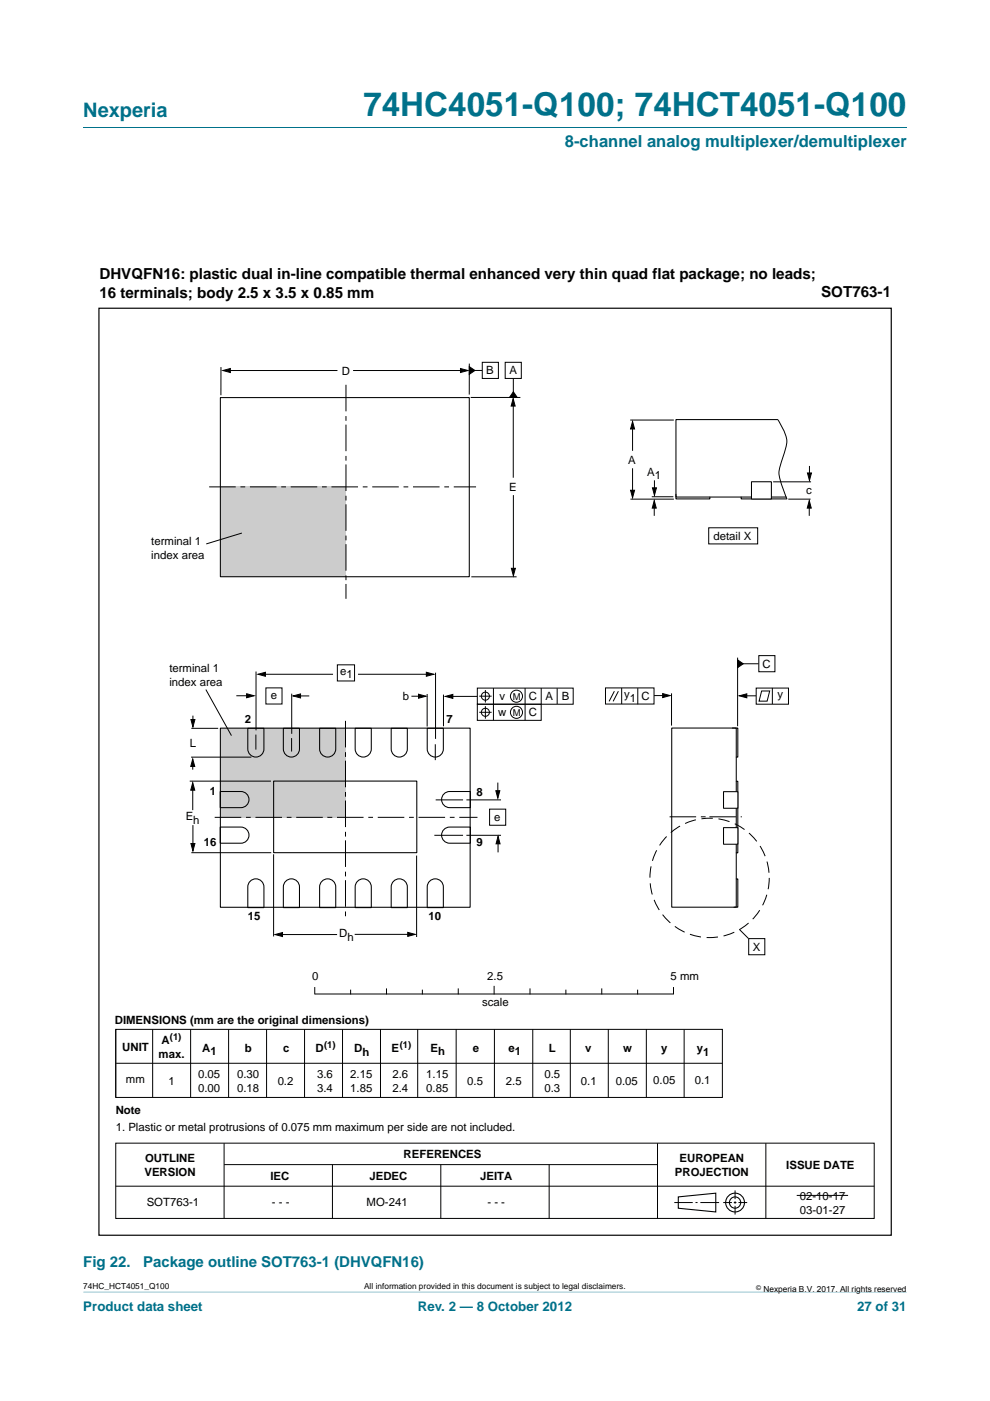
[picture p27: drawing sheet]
<svg xmlns="http://www.w3.org/2000/svg" width="210mm" height="297mm" viewBox="0 0 210 297" stroke-linecap="round" stroke-linejoin="round" font-family="sans-serif">
<defs><g id="words">
<text font-size="7" fill="#00718a" x="77.1" y="24.6">74HC4051-Q100; 74HCT4051-Q100</text>
<text font-size="4.2" fill="#00718a" x="17.7" y="24.9">Nexperia</text>
<text font-size="3.5" fill="#00718a" x="119.8" y="31.1">8-channel analog multiplexer/demultiplexer</text>
<g font-size="3.2">
<text x="21.1" y="59.2">DHVQFN16: plastic dual in-line compatible thermal enhanced very thin quad flat package; no leads;</text>
<text x="21.1" y="63.1">16 terminals; body 2.5 x 3.5 x 0.85 mm</text>
<text x="174.2" y="62.9">SOT763-1</text>
</g>
<g font-size="3.2" fill="#00718a">
<text x="17.7" y="268.6">Fig 22.</text>
<text x="30.4" y="268.6">Package outline SOT763-1 (DHVQFN16)</text>
</g>
<g font-size="2.8" fill="#00718a">
<text x="17.7" y="277.9">Product data sheet</text>
<text x="88.6" y="277.9">Rev. 2 — 8 October 2012</text>
<text x="181.8" y="277.9">27 of 31</text>
</g>
<g font-size="2.4">
<text x="72.5" y="79.6">D</text>
<text x="103.1" y="79.4">B</text>
<text x="108" y="79.3">A</text>
<text x="133.3" y="98.5">A</text>
<text x="137.3" y="100.8">A</text>
<text x="138.9" y="101.6">1</text>
<text x="108" y="104.1">E</text>
<text x="171" y="104.7">c</text>
<text x="32.1" y="115.5">terminal 1</text>
<text x="32.1" y="118.5">index area</text>
<text x="151.3" y="114.5">detail X</text>
<text x="35.9" y="142.5">terminal 1</text>
<text x="72.1" y="143">e</text>
<text x="73.5" y="143.8">1</text>
<text x="161.7" y="141.6">C</text>
<text x="35.9" y="145.4">index area</text>
<text x="57.4" y="148.3">e</text>
<text x="85.4" y="148.3">b</text>
<text x="105.9" y="148.3">v</text>
<text x="112.2" y="148.5">C</text>
<text x="115.7" y="148.5">A</text>
<text x="119.2" y="148.5">B</text>
<text x="132.4" y="148">y</text>
<text x="133.6" y="148.8">1</text>
<text x="136.1" y="148.5">C</text>
<text x="164.9" y="147.9">y</text>
<text x="51.9" y="153.4">2</text>
<text x="94.7" y="153.4">7</text>
<text x="105.7" y="151.7">w</text>
<text x="112.2" y="151.8">C</text>
<text x="40.3" y="158.3">L</text>
<text x="39.4" y="173.9">E</text>
<text x="44.5" y="168.5">1</text>
<text x="101.1" y="168.7">8</text>
<text x="104.8" y="174">e</text>
<text x="41" y="174.7">h</text>
<text x="43.2" y="179.4">16</text>
<text x="101.1" y="179.4">9</text>
<text x="52.5" y="195.1">15</text>
<text x="90.9" y="195.1">10</text>
<text x="71.9" y="198.7">D</text>
<text x="73.7" y="199.5">h</text>
<text x="159.7" y="201.6">X</text>
<text x="66.2" y="207.9">0</text>
<text x="103.3" y="207.9">2.5</text>
<text x="142.2" y="207.9">5 mm</text>
<text x="102.3" y="213.3">scale</text>
<text x="24.4" y="217.1">DIMENSIONS (mm are the original dimensions)</text>
<text x="34.3" y="221.4">A</text>
<text x="25.9" y="222.8">UNIT</text>
<text x="33.6" y="224.3">max.</text>
<text x="42.9" y="223">A</text>
<text x="44.6" y="223.6">1</text>
<text x="51.9" y="223">b</text>
<text x="60.1" y="223">c</text>
<text x="66.9" y="223.1">D</text>
<text x="75.1" y="223.1">D</text>
<text x="76.9" y="223.9">h</text>
<text x="83" y="223.1">E</text>
<text x="91.3" y="223">E</text>
<text x="92.9" y="223.6">h</text>
<text x="100.3" y="223">e</text>
<text x="107.9" y="223">e1</text>
<text x="116.4" y="223.1">L</text>
<text x="124.1" y="223.1">v</text>
<text x="132.1" y="223.1">w</text>
<text x="140.2" y="223">y</text>
<text x="147.8" y="223.1">y</text>
<text x="149.2" y="223.9">1</text>
<text x="26.7" y="229.7">mm</text>
<text x="35.7" y="230.1">1</text>
<text x="42" y="228.5">0.05</text>
<text x="42" y="231.5">0.00</text>
<text x="50.3" y="228.5">0.30</text>
<text x="50.3" y="231.5">0.18</text>
<text x="58.9" y="230.1">0.2</text>
<text x="67.3" y="228.5">3.6</text>
<text x="67.3" y="231.5">3.4</text>
<text x="74.3" y="228.5">2.15</text>
<text x="74.3" y="231.5">1.85</text>
<text x="83.2" y="228.5">2.6</text>
<text x="83.2" y="231.5">2.4</text>
<text x="90.4" y="228.5">1.15</text>
<text x="90.4" y="231.5">0.85</text>
<text x="99.1" y="230.1">0.5</text>
<text x="107.3" y="230.1">2.5</text>
<text x="115.5" y="228.5">0.5</text>
<text x="115.5" y="231.5">0.3</text>
<text x="123.2" y="230.1">0.1</text>
<text x="130.6" y="230.1">0.05</text>
<text x="138.6" y="229.9">0.05</text>
<text x="147.4" y="229.9">0.1</text>
<text x="24.5" y="236.2">Note</text>
<text x="24.5" y="239.8">1. Plastic or metal protrusions of 0.075 mm maximum per side are not included.</text>
<text x="85.6" y="245.6">REFERENCES</text>
<text x="30.6" y="249.3">VERSION</text>
<text x="30.8" y="246.3">OUTLINE</text>
<text x="57.4" y="250.2">IEC</text>
<text x="78.4" y="250.2">JEDEC</text>
<text x="101.9" y="250.2">JEITA</text>
<text x="143.1" y="249.3">PROJECTION</text>
<text x="144.2" y="246.3">EUROPEAN</text>
<text x="166.8" y="247.8">ISSUE DATE</text>
<text x="31.1" y="255.8">SOT763-1</text>
<text x="57.7" y="255.8">- - -</text>
<text x="77.8" y="255.8">MO-241</text>
<text x="103.4" y="255.8">- - -</text>
<text x="169.7" y="254.4">02-10-17</text>
<text x="169.7" y="257.3">03-01-27</text>
</g>
<g font-size="2">
<text x="108.8" y="148.3">M</text>
<text x="108.8" y="151.7">M</text>
<text x="36" y="220.6">(1)</text>
<text x="68.7" y="222.2">(1)</text>
<text x="84.8" y="222.2">(1)</text>
</g>
<g font-size="1.8">
<text x="17.7" y="273.3">74HC_HCT4051_Q100</text>
<text x="77.2" y="273.3">All information provided in this document is subject to legal disclaimers.</text>
<text x="161.9" y="273.9">Nexperia B.V. 2017. All rights reserved</text>
</g>
<text font-size="1.4" x="160.4" y="273.4">©</text>
</g></defs>
<path d="M17.7 273.9l174.6 .1z" fill="#00718a"/>
<path d="M17.7 27h174.6" fill="none" stroke="#00718a" stroke-width=".21"/>
<g fill="#ccc">
<path d="M46.7 103.2h26.7v19.1h-26.7z"/>
<path d="M46.7 154.4h26.6v18.9h-26.6z"/>
</g>
<g fill="none" stroke="#000" stroke-width=".21">
<path d="M46.9 77.8v6M48.4 78.6h23.2M74.9 78.6h23.3M99.5 77.1v6.6M100.1 78.5h2.1M102.3 76.8h3.4v3.4h-3.4zM107.2 76.8h3.4v3.4h-3.4zM99.8 84.3h10.6M108.9 85.6v15.7M108.9 80.3v3.4M133.7 89.1h9.2M134.2 90.3v5.3"/>
<path d="M134.2 99.3v5.2M165 89l.7 1.3a5.7 5.7 0 0 1 .7 5.7l-.7 1.9a5.6 5.6 0 0 0 0 4.8l1.2 3.1M171.7 98.8v2M51.3 113l-7.6 2.3M108.9 105v15.8M133.7 105.8h9.2M138.2 105.3h4.6M138.8 107.1v2.3M138.8 101.8v2.2M150.3 111.9h10.4v3.4h-10.4zM164 102.2h8M167.2 105.8h4.7"/>
<path d="M171.6 107.1v2.3M100 122.3h9.6M156.4 139.4v14.6M160.9 139h3.5v3.4h-3.5zM40.6 154.4h5.7M40.9 151.7v1.6M43.7 146.2l5.4 9.8M50.1 147.5h3M54.3 155.8v3.1M54.3 142.4v12.4M55.7 143h14.9M56.4 145.8h3.4v3.5h-3.4z"/>
<path d="M61.9 147.1v8.5M63 147.6h2.6M71.6 141h3.6v3.4h-3.6zM75.9 143h14.8M87.3 147.6h2.1M90.6 147.1v6.9M92.3 157.8v3.4M92.4 142.6v14.1M94.1 147.3v6.7M95 147.6h6.2M101.2 145.9h20.4v3.4h-20.4zM101.2 149.3h13.6v3.4h-13.6z"/>
<path d="M101.7 147.6h2.6M101.7 151h2.6M103 146.3v2.6M103 149.7v2.7M104.7 145.9v6.8M111.4 145.9v6.8M114.8 145.9v3.4M118.2 146v3.3M128.4 145.9h10.3v3.4h-10.3zM130.3 146.5l-1.1 2.2M131.2 146.5l-1.2 2.2M131.9 145.9v3.4"/>
<path d="M135.3 145.9v3.4M138.7 147.5h2.5M142.4 147v6.8M157 140.7h3.9M157.3 147.5h3.1M160.4 145.9h6.8v3.4h-6.8zM161.5 146.5h1.8l-.6 2.2h-1.7zM163.8 145.9v3.4M40.2 165.6h17.3M40.5 160.5h12.8M40.9 161.7v1.5M40.9 166.7v5.1"/>
<path d="M40.9 174.9v4.7M92.1 177.1h6.1M92.4 169.6h5.8M98.9 177.1h7.4M98.9 169.6h7.4M103.8 171.6h3.5v3.4h-3.5zM105.6 165.9v2.8M105.6 178.3v2.4M40.6 180.8h16.9M58 181.1v17.4M59.1 198.1h12.4M75.2 198.1h12.1"/>
<path d="M88.4 181.4v17.3M156.8 197.1l1.9 1.9M158.8 199h3.4v3.4h-3.4zM24.5 218.2h128.7v14.5h-128.7zM24.6 218.2v14.5M32.4 218.2v14.5M40.4 218.2v14.5M48.5 218.2v14.5M56.5 218.2v14.5M64.6 218.2v14.5M66.8 209.4v1.3M66.8 210.7h76"/>
<path d="M72.6 218.2v14.5M74.4 209.9v.8M80.7 218.2v14.5M82 209.7v1M88.6 218.2v14.5M89.6 209.9v.8M96.8 218.2v14.5M97.2 209.7v1M104.8 209.1v1.6M104.9 218.2v14.5M112.4 209.7v1M113 218.2v14.5"/>
<path d="M120 209.9v.8M121 218.2v14.5M127.6 209.7v1M129 218.2v14.5M135.2 209.9v.8M137.1 218.2v14.4M142.9 209.4v1.3M145.1 218.3v14.5M24.6 225.4h128.6M24.6 242.4h160.8v15.9h-160.8zM24.6 251.5h160.8M47.5 242.4v15.9"/>
<path d="M47.5 246.9h91.9M70.5 246.9v11.4M93.5 246.9v11.4M116.5 246.9v11.4M139.5 242.4v15.9M143 255h3.9M147.5 255h.5M148.5 255h4M153.4 255h1.8M155.6 255h.6M155.9 252.4v1.8M155.9 254.7v.5"/>
<path d="M155.9 255.7v1.8M156.6 255h1.9M162.4 242.4v15.9"/>
<circle cx="103" cy="147.6" r=".86"/>
<circle cx="103" cy="151" r=".86"/>
<circle cx="109.5" cy="147.6" r="1.28"/>
<circle cx="109.5" cy="151" r="1.28"/>
<circle cx="69.5" cy="173.3" r="0"/>
</g>
<g fill="none" stroke="#000" stroke-width=".23">
<path d="M143.9 253.8l7.9-.8v4l-7.9-.8z"/>
<circle cx="155.9" cy="255" r="1.99"/>
<circle cx="155.9" cy="255" r="1.2"/>
</g>
<path d="M21 65.4h168v196.5h-168z" fill="none" stroke="#000" stroke-width=".25"/>
<g fill="#000" stroke="#000" stroke-width=".21">
<path d="M47.3 78.6l1.6-.5v.9zM97.7 78.1l1.6 .5-1.6 .4zM99.5 77.7l1.2 .8-1.2 .9zM108.9 83.1l.8 1.2h-1.6zM108.8 84.5l.5 1.6h-.9zM134.2 89.4l.4 1.6h-.9zM133.7 103.9h.9l-.4 1.6zM138.8 106.1l.4 1.6h-.9zM138.4 103.4h.8l-.4 1.6zM171.6 106.1l.5 1.6h-.9zM171.3 100.3h.8l-.4 1.6zM108.5 120.5h.8l-.4 1.6z"/>
<path d="M156.4 139.9l1.2 .8-1.2 .9zM40.5 152.5h.8l-.4 1.6zM52.3 147.1l1.6 .4-1.6 .4zM54.7 143l1.6-.5v.9zM62.2 147.6l1.5-.5v.9zM88.8 147.2l1.6 .4-1.6 .4zM90.4 142.5l1.6 .5-1.6 .4zM94.5 147.6l1.5-.4v.9zM140.6 147.1l1.5 .4-1.5 .4zM156.8 147.5l1.6-.4v.9zM40.5 178.8h.8l-.4 1.6zM40.9 160.9l.4 1.6h-.8z"/>
<path d="M40.9 165.9l.4 1.6h-.8zM105.2 167.6h.8l-.4 1.6zM105.6 177.3l.5 1.6h-.9zM58.3 198.1l1.6-.4v.9zM86.5 197.7l1.6 .4-1.6 .4z"/>
</g>
<path d="M44.4 103.2h56.6M45.5 173.3h55.8" fill="none" stroke="#000" stroke-width=".21" stroke-dasharray="5.6 1 1 1" stroke-linecap="butt"/>
<path d="M73.4 81.6v45.4M73.3 152.8v42.1M142 173.2h15.3" fill="none" stroke="#000" stroke-width=".21" stroke-dasharray="5.6 1 1 .8" stroke-linecap="butt"/>
<circle cx="150.5" cy="186.1" r="12.7" fill="none" stroke="#000" stroke-width=".21" stroke-dasharray="2.4 1.2" stroke-linecap="butt"/>
<g fill="none" stroke="#000" stroke-width=".22">
<path d="M46.7 84.3h52.8v38h-52.8zM46.7 154.4h53v38h-53zM52.6 154.4h3.4v4.4a1.71 1.71 0 0 1-1.7 1.7 1.71 1.71 0 0 1-1.7-1.7zM60.1 154.4h3.4v4.4a1.71 1.71 0 0 1-1.7 1.7 1.71 1.71 0 0 1-1.7-1.7zM67.8 154.4h3.4v4.4a1.71 1.71 0 0 1-1.7 1.7 1.71 1.71 0 0 1-1.7-1.7zM75.3 154.4h3.5v4.4a1.71 1.71 0 0 1-1.8 1.7 1.71 1.71 0 0 1-1.7-1.7zM83 154.4h3.4v4.4a1.71 1.71 0 0 1-1.7 1.7 1.71 1.71 0 0 1-1.7-1.7zM90.6 154.4h3.4v4.4a1.71 1.71 0 0 1-1.7 1.7 1.71 1.71 0 0 1-1.7-1.7zM142.5 154.4h13.7v37.9h-13.7zM155.3 154.4h1.2v6.1h-.3M46.7 167.8h4.4a1.71 1.71 0 0 1 1.7 1.7 1.71 1.71 0 0 1-1.7 1.7h-4.4zM46.7 175.4h4.4a1.71 1.71 0 0 1 1.7 1.7 1.71 1.71 0 0 1-1.7 1.7h-4.4z"/>
<path d="M58 165.6h30.4v15.2h-30.4zM94.2 168.3l.7-.4 .5-.1h4.4v3.4h-4.4a1.71 1.71 0 0 1-1.6-1 1.71 1.71 0 0 1 .4-1.9zM94.2 175.9l.7-.5h.5h4.4v3.4h-4.4a1.71 1.71 0 0 1-1.6-1.1 1.71 1.71 0 0 1 .4-1.8zM156.2 165.6h.3v15.2h-.3M53.1 186.8a1.71 1.71 0 0 1 1.8-.3 1.71 1.71 0 0 1 1.1 1.5v4.4h-3.4v-4.4v-.4zM60.6 186.8a1.71 1.71 0 0 1 1.9-.3 1.71 1.71 0 0 1 1 1.5v4.4h-3.4v-4.4l.1-.4zM68.3 186.8a1.71 1.71 0 0 1 1.9-.3 1.71 1.71 0 0 1 1 1.5v4.4h-3.4v-4.4l.1-.4zM75.8 186.8a1.71 1.71 0 0 1 1.9-.3 1.71 1.71 0 0 1 1.1 1.5v4.4h-3.5v-4.4l.1-.4zM83.5 186.8a1.71 1.71 0 0 1 1.8-.3 1.71 1.71 0 0 1 1.1 1.5v4.4h-3.4v-4.4v-.4zM91.1 186.8a1.71 1.71 0 0 1 1.9-.3 1.71 1.71 0 0 1 1 1.5v4.4h-3.4v-4.4l.1-.4zM156.2 186.3h.3v6h-.8"/>
</g>
<g fill="#fff" stroke="#000" stroke-width=".22">
<path d="M153.5 167.8h3v3.6h-3z"/>
<path d="M153.5 175.5h3v3.5h-3z"/>
</g>
<path d="M164.9 89h-21.5v16.4h23.3M143.4 104.8v1h7.2v-.4M157.2 105.4v.4h9.7" fill="none" stroke="#000" stroke-width=".22"/>
<path d="M159.4 102.1h4.2v3.7h-4.2z" fill="#fff" stroke="#000" stroke-width=".22"/>
<path d="M61.8 156.5v2.8M169 253.5h10.9" fill="none" stroke="#000" stroke-width=".21"/>
<use href="#words"/>
</svg>
